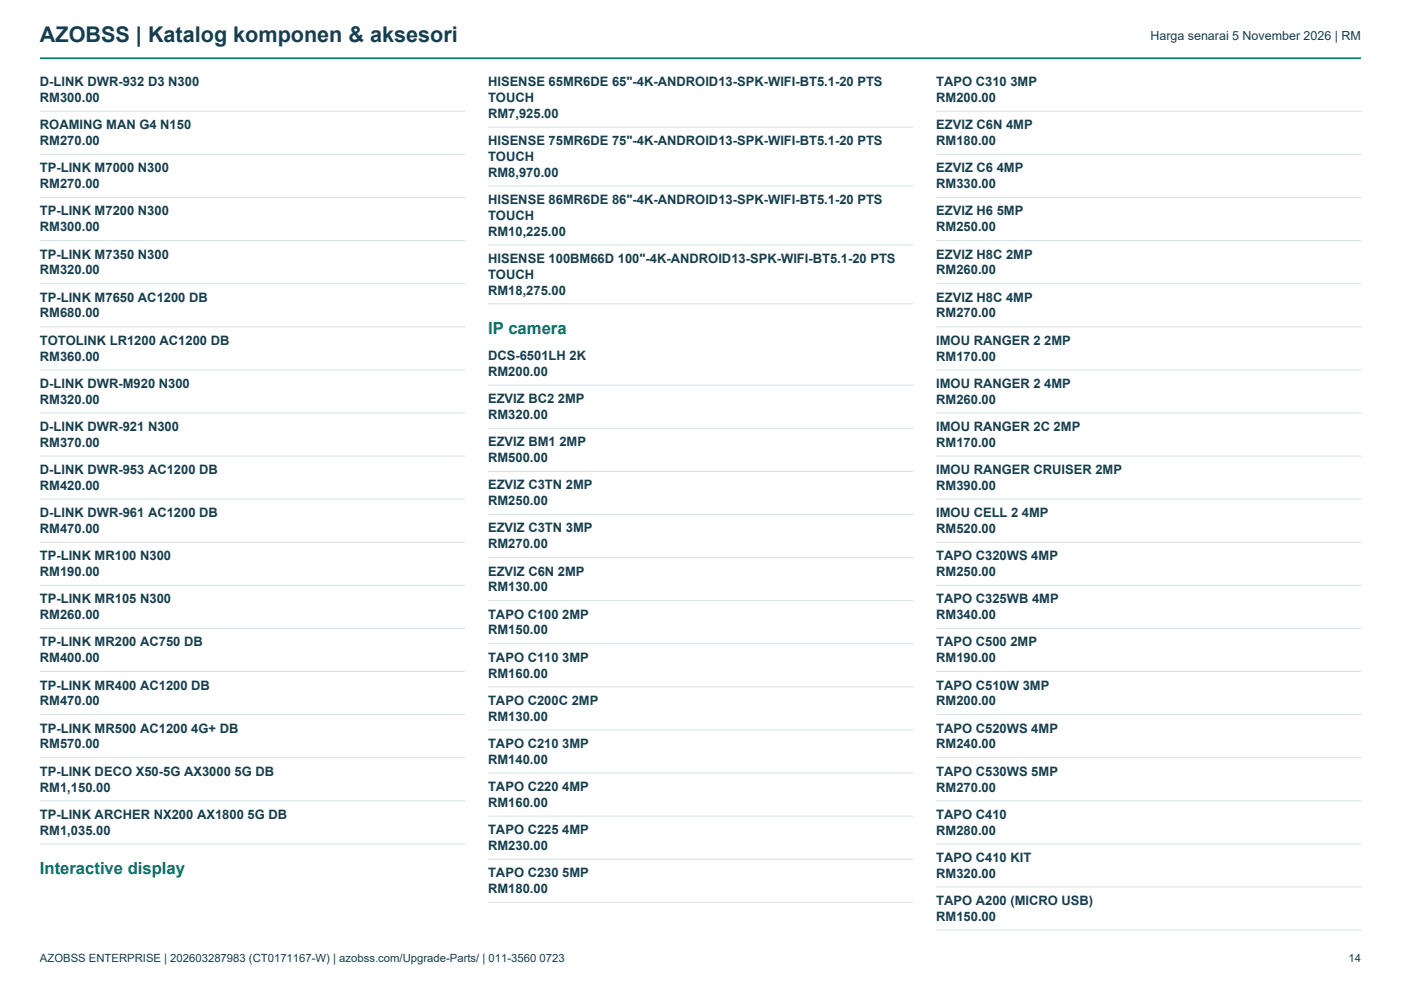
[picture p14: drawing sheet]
<svg xmlns="http://www.w3.org/2000/svg" width="297mm" height="210mm" viewBox="0 0 297 210" stroke-linecap="round" stroke-linejoin="round" font-family="sans-serif">
<defs><g id="words">
<text font-size="4.6" fill="#163e4e" x="8.5" y="8.8">AZOBSS | Katalog komponen &amp; aksesori</text>
<g font-size="3.5" fill="#08796c">
<text x="103.5" y="70.8">IP camera</text>
<text x="8.5" y="185.3">Interactive display</text>
</g>
<g font-size="2.8" fill="#163e4e">
<text x="8.5" y="18.3">D-LINK DWR-932 D3 N300</text>
<text x="8.5" y="21.6">RM300.00</text>
<text x="103.5" y="18.3">HISENSE 65MR6DE 65&quot;-4K-ANDROID13-SPK-WIFI-BT5.1-20 PTS</text>
<text x="103.5" y="21.6">TOUCH</text>
<text x="198.5" y="18.3">TAPO C310 3MP</text>
<text x="198.5" y="21.6">RM200.00</text>
<text x="8.5" y="27.4">ROAMING MAN G4 N150</text>
<text x="103.5" y="25">RM7,925.00</text>
<text x="198.5" y="27.4">EZVIZ C6N 4MP</text>
<text x="8.5" y="30.8">RM270.00</text>
<text x="103.5" y="30.8">HISENSE 75MR6DE 75&quot;-4K-ANDROID13-SPK-WIFI-BT5.1-20 PTS</text>
<text x="103.5" y="34.1">TOUCH</text>
<text x="198.5" y="30.8">RM180.00</text>
<text x="8.5" y="36.5">TP-LINK M7000 N300</text>
<text x="8.5" y="39.9">RM270.00</text>
<text x="103.5" y="37.5">RM8,970.00</text>
<text x="198.5" y="36.5">EZVIZ C6 4MP</text>
<text x="198.5" y="39.9">RM330.00</text>
<text x="8.5" y="45.7">TP-LINK M7200 N300</text>
<text x="103.5" y="43.3">HISENSE 86MR6DE 86&quot;-4K-ANDROID13-SPK-WIFI-BT5.1-20 PTS</text>
<text x="103.5" y="46.6">TOUCH</text>
<text x="198.5" y="45.7">EZVIZ H6 5MP</text>
<text x="8.5" y="49">RM300.00</text>
<text x="103.5" y="50">RM10,225.00</text>
<text x="198.5" y="49">RM250.00</text>
<text x="8.5" y="54.8">TP-LINK M7350 N300</text>
<text x="8.5" y="58.2">RM320.00</text>
<text x="103.5" y="55.7">HISENSE 100BM66D 100&quot;-4K-ANDROID13-SPK-WIFI-BT5.1-20 PTS</text>
<text x="103.5" y="59.1">TOUCH</text>
<text x="198.5" y="54.8">EZVIZ H8C 2MP</text>
<text x="198.5" y="58.2">RM260.00</text>
<text x="8.5" y="64">TP-LINK M7650 AC1200 DB</text>
<text x="103.5" y="62.4">RM18,275.00</text>
<text x="198.5" y="64">EZVIZ H8C 4MP</text>
<text x="8.5" y="67.3">RM680.00</text>
<text x="198.5" y="67.3">RM270.00</text>
<text x="8.5" y="73.1">TOTOLINK LR1200 AC1200 DB</text>
<text x="8.5" y="76.4">RM360.00</text>
<text x="103.5" y="76.3">DCS-6501LH 2K</text>
<text x="198.5" y="73.1">IMOU RANGER 2 2MP</text>
<text x="198.5" y="76.4">RM170.00</text>
<text x="8.5" y="82.2">D-LINK DWR-M920 N300</text>
<text x="103.5" y="79.7">RM200.00</text>
<text x="198.5" y="82.2">IMOU RANGER 2 4MP</text>
<text x="8.5" y="85.6">RM320.00</text>
<text x="103.5" y="85.5">EZVIZ BC2 2MP</text>
<text x="103.5" y="88.8">RM320.00</text>
<text x="198.5" y="85.6">RM260.00</text>
<text x="8.5" y="91.4">D-LINK DWR-921 N300</text>
<text x="8.5" y="94.7">RM370.00</text>
<text x="103.5" y="94.6">EZVIZ BM1 2MP</text>
<text x="198.5" y="91.4">IMOU RANGER 2C 2MP</text>
<text x="198.5" y="94.7">RM170.00</text>
<text x="8.5" y="100.5">D-LINK DWR-953 AC1200 DB</text>
<text x="103.5" y="98">RM500.00</text>
<text x="198.5" y="100.5">IMOU RANGER CRUISER 2MP</text>
<text x="8.5" y="103.9">RM420.00</text>
<text x="103.5" y="103.8">EZVIZ C3TN 2MP</text>
<text x="103.5" y="107.1">RM250.00</text>
<text x="198.5" y="103.9">RM390.00</text>
<text x="8.5" y="109.6">D-LINK DWR-961 AC1200 DB</text>
<text x="8.5" y="113">RM470.00</text>
<text x="103.5" y="112.9">EZVIZ C3TN 3MP</text>
<text x="198.5" y="109.6">IMOU CELL 2 4MP</text>
<text x="198.5" y="113">RM520.00</text>
<text x="8.5" y="118.8">TP-LINK MR100 N300</text>
<text x="103.5" y="116.2">RM270.00</text>
<text x="198.5" y="118.8">TAPO C320WS 4MP</text>
<text x="8.5" y="122.1">RM190.00</text>
<text x="103.5" y="122">EZVIZ C6N 2MP</text>
<text x="103.5" y="125.4">RM130.00</text>
<text x="198.5" y="122.1">RM250.00</text>
<text x="8.5" y="127.9">TP-LINK MR105 N300</text>
<text x="8.5" y="131.3">RM260.00</text>
<text x="103.5" y="131.2">TAPO C100 2MP</text>
<text x="198.5" y="127.9">TAPO C325WB 4MP</text>
<text x="198.5" y="131.3">RM340.00</text>
<text x="8.5" y="137.1">TP-LINK MR200 AC750 DB</text>
<text x="103.5" y="134.5">RM150.00</text>
<text x="198.5" y="137.1">TAPO C500 2MP</text>
<text x="8.5" y="140.4">RM400.00</text>
<text x="103.5" y="140.3">TAPO C110 3MP</text>
<text x="103.5" y="143.7">RM160.00</text>
<text x="198.5" y="140.4">RM190.00</text>
<text x="8.5" y="146.2">TP-LINK MR400 AC1200 DB</text>
<text x="8.5" y="149.5">RM470.00</text>
<text x="103.5" y="149.4">TAPO C200C 2MP</text>
<text x="198.5" y="146.2">TAPO C510W 3MP</text>
<text x="198.5" y="149.5">RM200.00</text>
<text x="8.5" y="155.3">TP-LINK MR500 AC1200 4G+ DB</text>
<text x="103.5" y="152.8">RM130.00</text>
<text x="198.5" y="155.3">TAPO C520WS 4MP</text>
<text x="8.5" y="158.7">RM570.00</text>
<text x="103.5" y="158.6">TAPO C210 3MP</text>
<text x="103.5" y="161.9">RM140.00</text>
<text x="198.5" y="158.7">RM240.00</text>
<text x="8.5" y="164.5">TP-LINK DECO X50-5G AX3000 5G DB</text>
<text x="8.5" y="167.8">RM1,150.00</text>
<text x="103.5" y="167.7">TAPO C220 4MP</text>
<text x="198.5" y="164.5">TAPO C530WS 5MP</text>
<text x="198.5" y="167.8">RM270.00</text>
<text x="8.5" y="173.6">TP-LINK ARCHER NX200 AX1800 5G DB</text>
<text x="103.5" y="171.1">RM160.00</text>
<text x="198.5" y="173.6">TAPO C410</text>
<text x="8.5" y="177">RM1,035.00</text>
<text x="103.5" y="176.8">TAPO C225 4MP</text>
<text x="198.5" y="177">RM280.00</text>
<text x="103.5" y="180.2">RM230.00</text>
<text x="103.5" y="186">TAPO C230 5MP</text>
<text x="198.5" y="182.7">TAPO C410 KIT</text>
<text x="103.5" y="189.3">RM180.00</text>
<text x="198.5" y="186.1">RM320.00</text>
<text x="198.5" y="191.9">TAPO A200 (MICRO USB)</text>
<text x="198.5" y="195.2">RM150.00</text>
</g>
<text font-size="2.6" fill="#163e4e" x="243.9" y="8.5">Harga senarai 5 November 2026 | RM</text>
<g font-size="2.4" fill="#163e4e">
<text x="8.5" y="203.9">AZOBSS ENTERPRISE | 202603287983 (CT0171167-W) | azobss.com/Upgrade-Parts/ | 011-3560 0723</text>
<text x="285.9" y="203.9">14</text>
</g>
</g></defs>
<path d="M8.5 12.3h280.1" fill="none" stroke="#08796c" stroke-width=".35"/>
<g fill="none" stroke="#d4e2e5" stroke-width=".21">
<path d="M8.5 23.6h90M8.5 32.7h90M103.5 27h90.1M103.5 39.4h90.1M198.5 23.6h90.1M198.5 32.7h90.1M8.5 41.9h90M8.5 51h90M103.5 51.9h90.1M198.5 41.9h90.1M198.5 51h90.1M8.5 60.1h90"/>
<path d="M8.5 69.3h90M8.5 78.4h90M103.5 64.4h90.1M198.5 60.1h90.1M198.5 69.3h90.1M198.5 78.4h90.1M8.5 87.6h90M8.5 96.7h90M103.5 81.7h90.1M103.5 90.8h90.1M103.5 99.9h90.1M198.5 87.6h90.1"/>
<path d="M198.5 96.7h90.1M8.5 105.8h90M8.5 115h90M103.5 109.1h90.1M103.5 118.2h90.1M198.5 105.8h90.1M198.5 115h90.1M8.5 124.1h90M8.5 133.2h90M103.5 127.4h90.1M103.5 136.5h90.1M198.5 124.1h90.1"/>
<path d="M198.5 133.2h90.1M8.5 142.4h90M8.5 151.5h90M103.5 145.6h90.1M103.5 154.8h90.1M198.5 142.4h90.1M198.5 151.5h90.1M8.5 160.7h90M8.5 169.8h90M8.5 178.9h90M103.5 163.9h90.1M103.5 173h90.1"/>
<path d="M198.5 160.7h90.1M198.5 169.8h90.1M198.5 178.9h90.1M103.5 182.2h90.1M103.5 191.3h90.1M198.5 188.1h90.1M198.5 197.2h90.1"/>
</g>
<use href="#words"/>
</svg>
